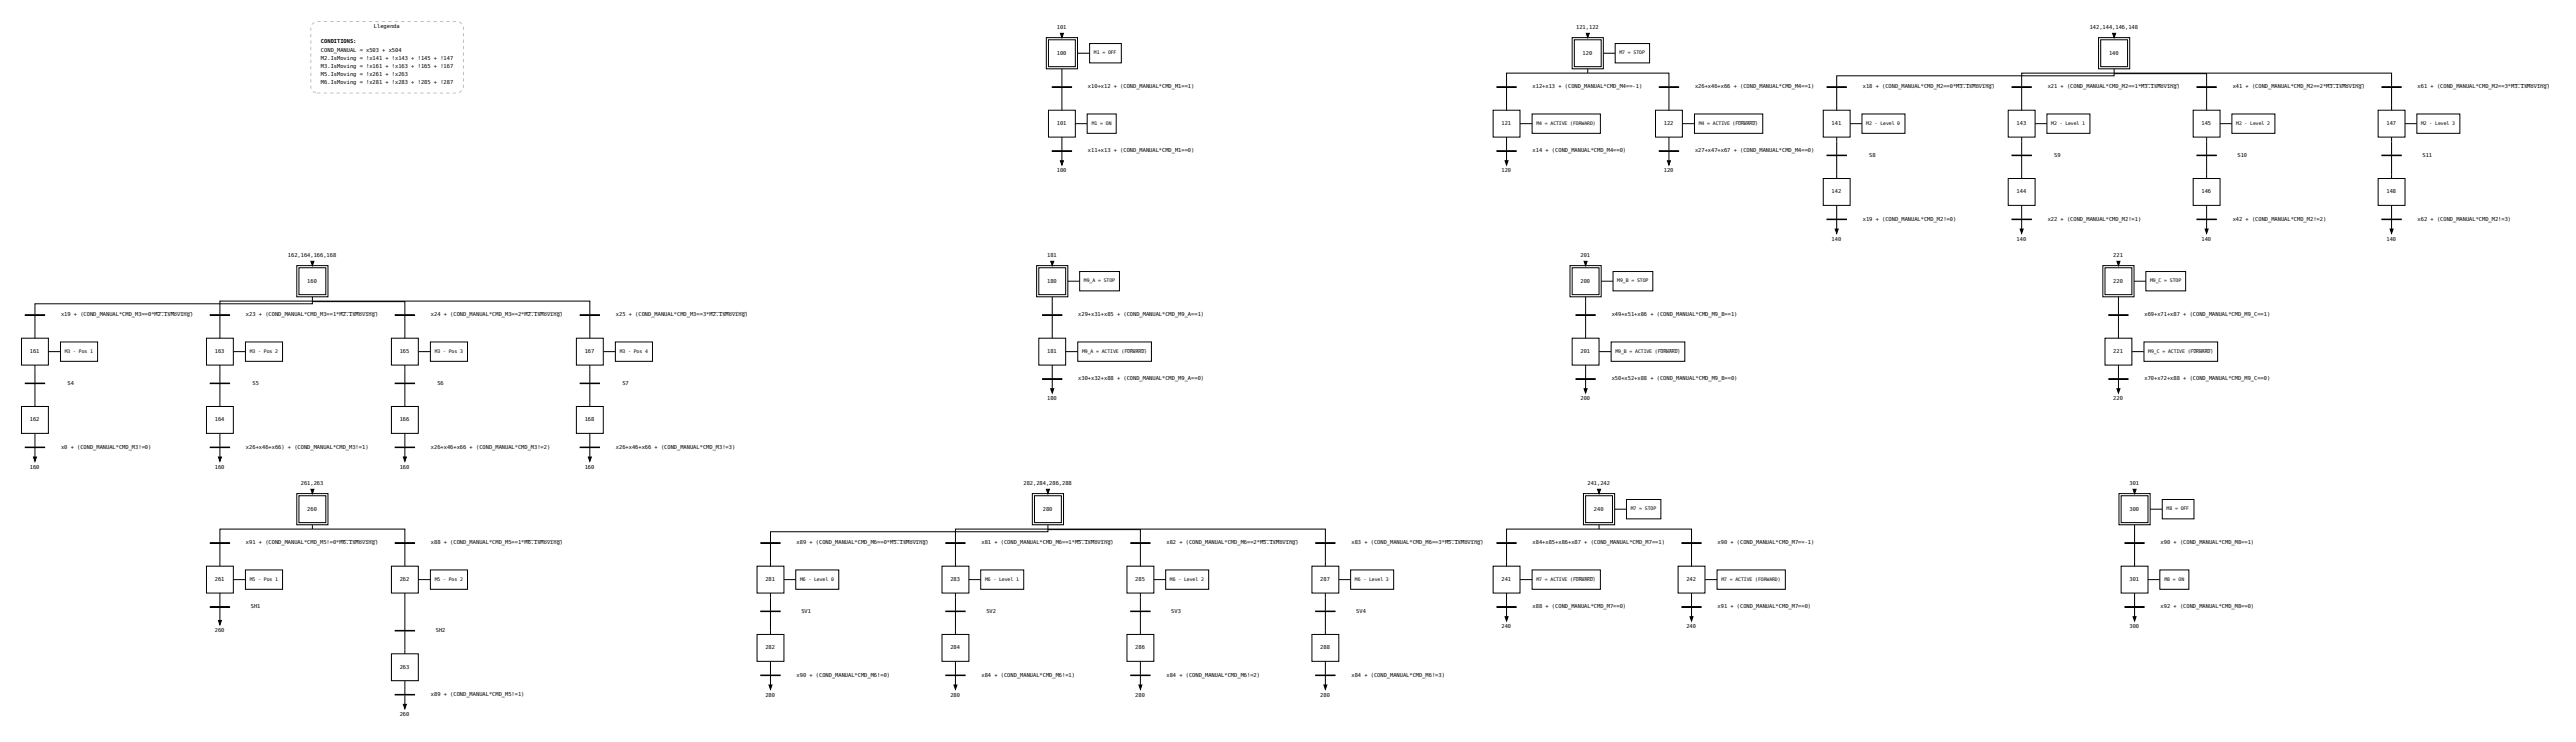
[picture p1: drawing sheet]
<svg xmlns="http://www.w3.org/2000/svg" width="1690mm" height="487mm" viewBox="0 0 1690 487" stroke-linecap="round" stroke-linejoin="round" font-family="sans-serif">
<defs><g id="words">
<g font-size="3.5">
<text x="245" y="18">Llegenda</text>
<text x="693" y="19">101</text>
<text x="1034" y="19">121,122</text>
<text x="1371" y="19">142,144,146,148</text>
<text x="211" y="28">CONDITIONS:</text>
<text x="211" y="34">COND_MANUAL = x503 + x504</text>
<text x="693" y="36">100</text>
<text x="1038" y="36">120</text>
<text x="1384" y="36">140</text>
<text x="211" y="39">M2.IsMoving = !x141 + !x143 + !145 + !147</text>
<text x="211" y="44">M3.IsMoving = !x161 + !x163 + !165 + !167</text>
<text x="211" y="50">M5.IsMoving = !x261 + !x263</text>
<text x="211" y="55">M6.IsMoving = !x281 + !x283 + !285 + !287</text>
<text x="714" y="58">x10+x12 + (COND_MANUAL*CMD_M1==1)</text>
<text x="1006" y="58">x12+x13 + (COND_MANUAL*CMD_M4==-1)</text>
<text x="1112" y="58">x26+x46+x66 + (COND_MANUAL*CMD_M4==1)</text>
<text x="1222" y="58">x18 + (COND_MANUAL*CMD_M2==0*M︦.︦s︦o︦i︦g︦</text>
<text x="1286" y="58">3︦I︦M︦v︦n︦)</text>
<text x="1344" y="58">x21 + (COND_MANUAL*CMD_M2==1*M︦.︦s︦o︦i︦g︦</text>
<text x="1407" y="58">3︦I︦M︦v︦n︦)</text>
<text x="1465" y="58">x41 + (COND_MANUAL*CMD_M2==2*M︦.︦s︦o︦i︦g︦</text>
<text x="1528" y="58">3︦I︦M︦v︦n︦)</text>
<text x="1586" y="58">x61 + (COND_MANUAL*CMD_M2==3*M︦.︦s︦o︦i︦g︦</text>
<text x="1650" y="58">3︦I︦M︦v︦n︦)</text>
<text x="693" y="82">101</text>
<text x="985" y="82">121</text>
<text x="1092" y="82">122</text>
<text x="1202" y="82">141</text>
<text x="1323" y="82">143</text>
<text x="1444" y="82">145</text>
<text x="1566" y="82">147</text>
<text x="714" y="100">x11+x13 + (COND_MANUAL*CMD_M1==0)</text>
<text x="1006" y="100">x14 + (COND_MANUAL*CMD_M4==0)</text>
<text x="1112" y="100">x27+x47+x67 + (COND_MANUAL*CMD_M4==0)</text>
<text x="1226" y="103">S8</text>
<text x="1348" y="103">S9</text>
<text x="1468" y="103">S10</text>
<text x="1589" y="103">S11</text>
<text x="693" y="113">100</text>
<text x="985" y="113">120</text>
<text x="1092" y="113">120</text>
<text x="1202" y="127">142</text>
<text x="1323" y="127">144</text>
<text x="1444" y="127">146</text>
<text x="1566" y="127">148</text>
<text x="1222" y="145">x19 + (COND_MANUAL*CMD_M2!=0)</text>
<text x="1344" y="145">x22 + (COND_MANUAL*CMD_M2!=1)</text>
<text x="1465" y="145">x42 + (COND_MANUAL*CMD_M2!=2)</text>
<text x="1586" y="145">x62 + (COND_MANUAL*CMD_M2!=3)</text>
<text x="1202" y="158">140</text>
<text x="1323" y="158">140</text>
<text x="1444" y="158">140</text>
<text x="1566" y="158">140</text>
<text x="189" y="168">162,164,166,168</text>
<text x="687" y="168">181</text>
<text x="1037" y="168">201</text>
<text x="1387" y="168">221</text>
<text x="202" y="185">160</text>
<text x="687" y="185">180</text>
<text x="1037" y="185">200</text>
<text x="1387" y="185">220</text>
<text x="40" y="208">x19 + (COND_MANUAL*CMD_M3==0*M︦.︦s︦o︦i︦g︦</text>
<text x="104" y="208">2︦I︦M︦v︦n︦)</text>
<text x="161" y="208">x23 + (COND_MANUAL*CMD_M3==1*M︦.︦s︦o︦i︦g︦</text>
<text x="225" y="208">2︦I︦M︦v︦n︦)</text>
<text x="283" y="208">x24 + (COND_MANUAL*CMD_M3==2*M︦.︦s︦o︦i︦g︦</text>
<text x="346" y="208">2︦I︦M︦v︦n︦)</text>
<text x="404" y="208">x25 + (COND_MANUAL*CMD_M3==3*M︦.︦s︦o︦i︦g︦</text>
<text x="468" y="208">2︦I︦M︦v︦n︦)</text>
<text x="707" y="208">x29+x31+x85 + (COND_MANUAL*CMD_M9_A==1)</text>
<text x="1057" y="208">x49+x51+x86 + (COND_MANUAL*CMD_M9_B==1)</text>
<text x="1407" y="208">x69+x71+x87 + (COND_MANUAL*CMD_M9_C==1)</text>
<text x="20" y="232">161</text>
<text x="141" y="232">163</text>
<text x="262" y="232">165</text>
<text x="384" y="232">167</text>
<text x="687" y="232">181</text>
<text x="1037" y="232">201</text>
<text x="1387" y="232">221</text>
<text x="707" y="250">x30+x32+x88 + (COND_MANUAL*CMD_M9_A==0)</text>
<text x="1057" y="250">x50+x52+x88 + (COND_MANUAL*CMD_M9_B==0)</text>
<text x="1407" y="250">x70+x72+x88 + (COND_MANUAL*CMD_M9_C==0)</text>
<text x="44" y="252">S4</text>
<text x="166" y="252">S5</text>
<text x="287" y="252">S6</text>
<text x="408" y="252">S7</text>
<text x="687" y="263">180</text>
<text x="1037" y="263">200</text>
<text x="1387" y="263">220</text>
<text x="20" y="276">162</text>
<text x="141" y="276">164</text>
<text x="262" y="276">166</text>
<text x="384" y="276">168</text>
<text x="40" y="294">x0 + (COND_MANUAL*CMD_M3!=0)</text>
<text x="161" y="294">x26+x46+x66) + (COND_MANUAL*CMD_M3!=1)</text>
<text x="283" y="294">x26+x46+x66 + (COND_MANUAL*CMD_M3!=2)</text>
<text x="404" y="294">x26+x46+x66 + (COND_MANUAL*CMD_M3!=3)</text>
<text x="20" y="307">160</text>
<text x="141" y="307">160</text>
<text x="262" y="307">160</text>
<text x="384" y="307">160</text>
<text x="197" y="318">261,263</text>
<text x="672" y="318">282,284,286,288</text>
<text x="1042" y="318">241,242</text>
<text x="1397" y="318">301</text>
<text x="202" y="335">260</text>
<text x="684" y="335">280</text>
<text x="1046" y="335">240</text>
<text x="1397" y="335">300</text>
<text x="161" y="357">x91 + (COND_MANUAL*CMD_M5!=0*M︦.︦s︦o︦i︦g︦</text>
<text x="225" y="357">6︦I︦M︦v︦n︦)</text>
<text x="283" y="357">x88 + (COND_MANUAL*CMD_M5==1*M︦.︦s︦o︦i︦g︦</text>
<text x="346" y="357">6︦I︦M︦v︦n︦)</text>
<text x="523" y="357">x89 + (COND_MANUAL*CMD_M6==0*M︦.︦s︦o︦i︦g︦</text>
<text x="586" y="357">5︦I︦M︦v︦n︦)</text>
<text x="644" y="357">x81 + (COND_MANUAL*CMD_M6==1*M︦.︦s︦o︦i︦g︦</text>
<text x="707" y="357">5︦I︦M︦v︦n︦)</text>
<text x="765" y="357">x82 + (COND_MANUAL*CMD_M6==2*M︦.︦s︦o︦i︦g︦</text>
<text x="829" y="357">5︦I︦M︦v︦n︦)</text>
<text x="887" y="357">x83 + (COND_MANUAL*CMD_M6==3*M︦.︦s︦o︦i︦g︦</text>
<text x="950" y="357">5︦I︦M︦v︦n︦)</text>
<text x="1006" y="357">x84+x85+x86+x87 + (COND_MANUAL*CMD_M7==1)</text>
<text x="1127" y="357">x90 + (COND_MANUAL*CMD_M7==-1)</text>
<text x="1418" y="357">x90 + (COND_MANUAL*CMD_M8==1)</text>
<text x="141" y="381">261</text>
<text x="262" y="381">262</text>
<text x="502" y="381">281</text>
<text x="624" y="381">283</text>
<text x="745" y="381">285</text>
<text x="866" y="381">287</text>
<text x="985" y="381">241</text>
<text x="1106" y="381">242</text>
<text x="1397" y="381">301</text>
<text x="165" y="399">SH1</text>
<text x="526" y="402">SV1</text>
<text x="647" y="402">SV2</text>
<text x="769" y="402">SV3</text>
<text x="890" y="402">SV4</text>
<text x="1006" y="399">x88 + (COND_MANUAL*CMD_M7==0)</text>
<text x="1127" y="399">x91 + (COND_MANUAL*CMD_M7==0)</text>
<text x="1418" y="399">x92 + (COND_MANUAL*CMD_M8==0)</text>
<text x="985" y="412">240</text>
<text x="1106" y="412">240</text>
<text x="1397" y="412">300</text>
<text x="141" y="415">260</text>
<text x="286" y="415">SH2</text>
<text x="502" y="426">282</text>
<text x="624" y="426">284</text>
<text x="745" y="426">286</text>
<text x="866" y="426">288</text>
<text x="262" y="439">263</text>
<text x="523" y="444">x90 + (COND_MANUAL*CMD_M6!=0)</text>
<text x="644" y="444">x84 + (COND_MANUAL*CMD_M6!=1)</text>
<text x="765" y="444">x84 + (COND_MANUAL*CMD_M6!=2)</text>
<text x="887" y="444">x84 + (COND_MANUAL*CMD_M6!=3)</text>
<text x="283" y="457">x89 + (COND_MANUAL*CMD_M5!=1)</text>
<text x="502" y="457">280</text>
<text x="624" y="457">280</text>
<text x="745" y="457">280</text>
<text x="866" y="457">280</text>
<text x="262" y="470">260</text>
</g>
<g font-size="3.2">
<text x="718" y="36">M1 = OFF</text>
<text x="1063" y="36">M7 = STOP</text>
<text x="716" y="82">M1 = ON</text>
<text x="1008" y="82">M4 = ACTIVE (FORWARD)</text>
<text x="1115" y="82">M4 = ACTIVE (F︦︦︦︦︦︦︦</text>
<text x="1141" y="82">ORWARD)</text>
<text x="1224" y="82">M2 - Level 0</text>
<text x="1346" y="82">M2 - Level 1</text>
<text x="1467" y="82">M2 - Level 2</text>
<text x="1589" y="82">M2 - Level 3</text>
<text x="711" y="185">M9_A = STOP</text>
<text x="1061" y="185">M9_B = STOP</text>
<text x="1411" y="185">M9_C = STOP</text>
<text x="43" y="231">M3 - Pos 1</text>
<text x="164" y="231">M3 - Pos 2</text>
<text x="285" y="231">M3 - Pos 3</text>
<text x="407" y="231">M3 - Pos 4</text>
<text x="710" y="231">M9_A = ACTIVE (F︦︦︦︦︦︦︦</text>
<text x="740" y="231">ORWARD)</text>
<text x="1060" y="231">M9_B = ACTIVE (F︦︦︦︦︦︦︦</text>
<text x="1090" y="231">ORWARD)</text>
<text x="1410" y="231">M9_C = ACTIVE (F︦︦︦︦︦︦︦</text>
<text x="1439" y="231">ORWARD)</text>
<text x="1070" y="335">M7 = STOP</text>
<text x="1422" y="335">M8 = OFF</text>
<text x="164" y="381">M5 - Pos 1</text>
<text x="285" y="381">M5 - Pos 2</text>
<text x="525" y="381">M6 - Level 0</text>
<text x="646" y="381">M6 - Level 1</text>
<text x="768" y="381">M6 - Level 2</text>
<text x="889" y="381">M6 - Level 3</text>
<text x="1008" y="381">M7 = ACTIVE (F︦︦︦︦︦︦︦</text>
<text x="1034" y="381">ORWARD)</text>
<text x="1129" y="381">M7 = ACTIVE (FORWARD)</text>
<text x="1420" y="381">M8 = ON</text>
</g>
</g></defs>
<path d="M208 61h88a7 7 0 0 0 7-2l1-2v-34a9 9 0 0 0-2-8l-2-1h-88a7 7 0 0 0-7 2l-1 2v34a9 9 0 0 0 2 8l2 1" fill="none" stroke="#c0c0c0" stroke-width=".66" stroke-dasharray="2.1 2.1" stroke-linecap="butt"/>
<g fill="none" stroke="#000" stroke-width=".66">
<path d="M687 25h20v20h-20zM688 26h18v18h-18zM697 22h.1M707 35h8M715 29h21v12h-21zM1032 25h20v20h-20zM1033 26h18v18h-18zM1042 22h.1M1052 35h8M1060 29h22v12h-22zM1377 25h20v20h-20zM1378 26h18v18h-18z"/>
<path d="M1387 22h.1M690 57h13zM697 45v12M697 58v14M982 57h13zM988 58v14M1042 45v3M1042 48h-54v9M1042 48h53v9M1089 57h12zM1095 58v14M1199 57h12z"/>
<path d="M1205 58v14M1320 57h13zM1326 58v14M1387 45v3M1387 48v2h-182v7M1387 48h-61v9M1387 48h61v9M1387 48h182v9M1441 57h13zM1448 58v14M1563 57h13zM1569 58v14"/>
<path d="M688 72h18v18h-18zM713 75h19v12h-19zM980 72h17v18h-17zM1005 75h45v12h-45zM1086 72h18v18h-18zM1112 75h45v12h-45zM1196 72h18v18h-18zM1222 75h28v12h-28zM1318 72h17v18h-17zM1343 75h28v12h-28zM1439 72h18v18h-18zM1464 75h29v12h-29z"/>
<path d="M1560 72h18v18h-18zM1586 75h28v12h-28zM690 99h13zM697 90v9M697 99v6M706 81h7M982 99h13zM988 90v9M988 99v6M997 81h8M1089 99h12zM1095 90v9"/>
<path d="M1095 99v6M1104 81h8M1205 90v12M1214 81h8M1326 90v12M1335 81h8M1448 90v12M1457 81h7M1569 90v12M1578 81h8M1196 117h18v18h-18zM1199 102h12z"/>
<path d="M1205 102v15M1318 117h17v18h-17zM1320 102h13zM1326 102v15M1439 117h18v18h-18zM1441 102h13zM1448 102v15M1560 117h18v18h-18zM1563 102h13zM1569 102v15M1205 135v9M1326 135v9"/>
<path d="M1448 135v9M1569 135v9M1199 144h12zM1205 144v6M1320 144h13zM1326 144v6M1441 144h13zM1448 144v6M1563 144h13zM1569 144v6M195 174h20v21h-20zM196 176h18v17h-18z"/>
<path d="M205 171v1M680 174h21v21h-21zM682 176h17v17h-17zM690 171v1M708 178h26v13h-26zM1030 174h21v21h-21zM1032 176h17v17h-17zM1040 171v1M1058 178h26v13h-26zM1380 174h20v21h-20zM1381 176h18v17h-18zM1390 171v1"/>
<path d="M1408 178h26v13h-26zM205 195v3M205 198v1h-182v7M205 198h-61v8M205 198h61v8M205 198h182v8M690 195v11M701 185h7M1040 195v11M1051 185h7M1390 195v11M1400 185h8"/>
<path d="M17 207h12zM23 207v15M138 207h13zM144 207v15M259 207h13zM266 207v15M381 207h12zM387 207v15M684 207h13zM690 207v15M1034 207h13zM1040 207v15"/>
<path d="M1384 207h12zM1390 207v15M14 222h18v18h-18zM23 240v11M32 231h8M40 224h24v13h-24zM135 222h18v18h-18zM144 240v11M153 231h8M161 224h24v13h-24zM257 222h17v18h-17zM266 240v11"/>
<path d="M274 231h8M282 224h25v13h-25zM378 222h18v18h-18zM387 240v11M396 231h8M404 224h24v13h-24zM682 222h17v18h-17zM690 240v8M699 231h8M707 224h48v13h-48zM1032 222h17v18h-17zM1040 240v8"/>
<path d="M1049 231h8M1057 224h48v13h-48zM1381 222h18v18h-18zM1390 240v8M1399 231h8M1407 224h48v13h-48zM17 251l12 1zM23 252v15M138 251l13 1zM144 252v15M259 251l13 1zM266 252v15"/>
<path d="M381 251l12 1zM387 252v15M684 249h13zM690 249v6M1034 249h13zM1040 249v6M1384 249h12zM1390 249v6M14 267h18v17h-18zM135 267h18v17h-18zM257 267h17v17h-17zM378 267h18v17h-18z"/>
<path d="M17 293l12 1zM23 284v9M23 294v6M138 293l13 1zM144 284v9M144 294v6M259 293l13 1zM266 284v9M266 294v6M381 293l12 1zM387 284v9M387 294v6"/>
<path d="M195 324h20v20h-20zM196 325h18v18h-18zM205 321h.1M677 324h21v20h-21zM679 325h17v18h-17zM688 321h.1M1039 324h20v20h-20zM1040 325h18v18h-18zM1049 321h.1M1059 334h8M1067 328h23v12h-23zM1390 324h21v20h-21z"/>
<path d="M1392 325h17v18h-17zM1401 321h.1M1411 334h8M1419 328h21v12h-21zM138 356h13zM144 357v14M205 344v3M205 347h-61v9M205 347h61v9M259 356h13zM266 357v14M499 356h13z"/>
<path d="M506 357v14M621 356h12zM627 357v14M688 344v3M688 347v2h-182v7M688 347h-61v9M688 347h60v9M688 347h182v9M742 356h13zM748 357v14M863 356h13zM870 357v14"/>
<path d="M982 356h13zM988 357v14M1049 344v3M1049 347h-61v9M1049 347h61v9M1103 356h13zM1110 357v14M1394 356h13zM1401 344v12M1401 357v14M135 371h18v18h-18zM161 374h24v13h-24z"/>
<path d="M257 371h17v18h-17zM282 374h25v13h-25zM497 371h17v18h-17zM522 374h28v13h-28zM618 371h18v18h-18zM643 374h29v13h-29zM739 371h18v18h-18zM765 374h28v13h-28zM861 371h17v18h-17zM886 374h28v13h-28zM980 371h17v18h-17zM1005 374h45v13h-45z"/>
<path d="M1101 371h18v18h-18zM1127 374h44v13h-44zM1392 371h17v18h-17zM1417 374h19v13h-19zM138 398h13zM144 389v9M144 399v8M153 380h8M266 389v24M274 380h8M506 389v12M514 380h8"/>
<path d="M627 389v12M636 380h7M748 389v12M757 380h8M870 389v12M878 380h8M982 398h13zM988 389v9M988 399v6M997 380h8M1103 398h13zM1110 389v9"/>
<path d="M1110 399v6M1119 380h8M1394 398h13zM1401 389v9M1401 399v6M1409 380h8M259 414h13zM266 414v15M497 416h17v18h-17zM499 401h13zM506 401v15M618 416h18v18h-18z"/>
<path d="M621 401h12zM627 401v15M739 416h18v18h-18zM742 401h13zM748 401v15M861 416h17v18h-17zM863 401h13zM870 401v15M257 429h17v18h-17zM506 434v9M627 434v9M748 434v9"/>
<path d="M870 434v9M259 456h13zM266 447v8M266 456v6M499 443h13zM506 443v6M621 443h12zM627 443v6M742 443h13zM748 443v6M863 443h13zM870 443v6"/>
</g>
<g fill="#000" stroke="#000" stroke-width=".66">
<path d="M696 22h2l-1 3zM1041 22h2l-1 3zM1386 22h2l-1 3zM696 105h2l-1 3zM987 105h2l-1 3zM1094 105h2l-1 3zM1204 150h2l-1 3zM1325 150h2l-1 3zM1447 150h2l-1 3zM1568 150h2l-1 3zM204 171h2l-1 3zM689 171h2l-1 3z"/>
<path d="M1039 171h2l-1 3zM1389 171h2l-1 3zM689 255h2l-1 3zM1039 255h2l-1 3zM1389 255h2l-1 3zM22 300h2l-1 3zM143 300h2l-1 3zM265 300h2l-1 3zM386 300h2l-1 3zM204 321h2l-1 3zM687 321h2l-1 3zM1048 321h2l-1 3z"/>
<path d="M1400 321h2l-1 3zM143 407h2l-1 3zM987 405h2l-1 2zM1109 405h2l-1 2zM1400 405h2l-1 2zM505 449h2l-1 3zM626 449h2l-1 3zM747 449h2l-1 3zM869 449h2l-1 3zM265 462h2l-1 3z"/>
</g>
<use href="#words"/>
</svg>
